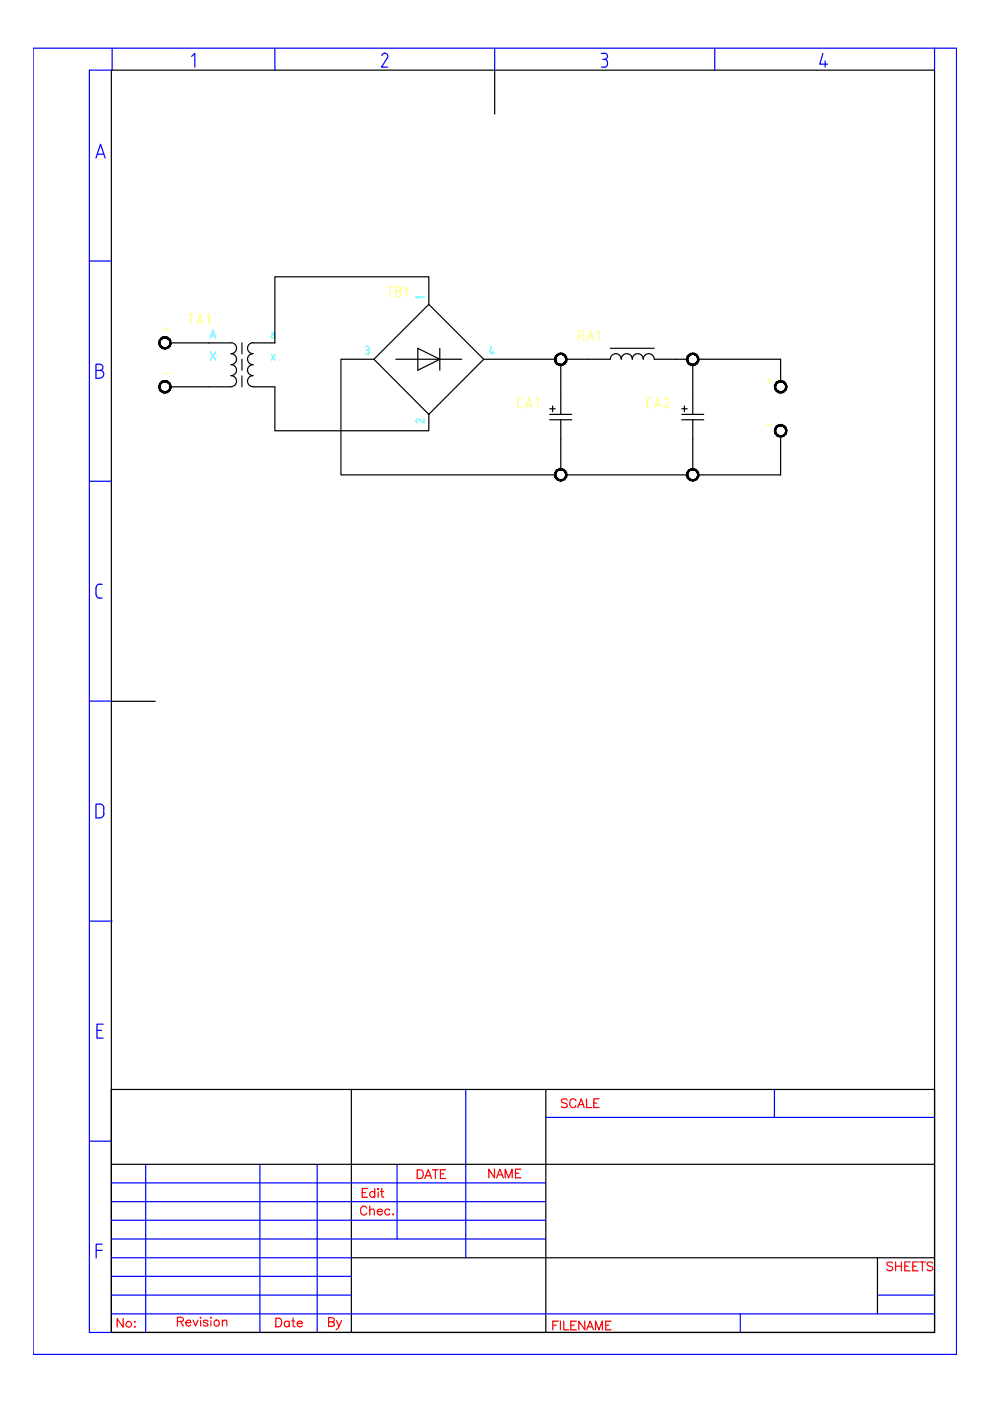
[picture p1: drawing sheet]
<svg xmlns="http://www.w3.org/2000/svg" width="210mm" height="297mm" viewBox="0 0 210 297" stroke-linecap="round" stroke-linejoin="round" font-family="sans-serif">
<defs><g id="words">
<g font-size="5.7" fill="#ffff7f">
<text x="108.7" y="87.8">CA1</text>
<text x="135.8" y="87.8">CA2</text>
</g>
<text font-size="5.7" fill="#f00" x="68.4" y="282.9">By</text>
<g font-size="5.3" fill="#ffff7f">
<text x="80.8" y="64.2">TB1</text>
<text x="38.8" y="69.8">TA1</text>
<text x="121.4" y="73.4">RA1</text>
</g>
<text font-size="5.3" fill="#f00" x="87.1" y="251.2">DATE</text>
<g font-size="4.9" fill="#f00">
<text x="117.8" y="236">SCALE</text>
<text x="102.3" y="250.8">NAME</text>
<text x="187" y="270.6">SHEETS</text>
<text x="23.6" y="282.6">No:</text>
<text x="57.1" y="282.6">Date</text>
</g>
<g font-size="4" fill="#ffff7f">
<text x="33.5" y="71.6">+</text>
<text x="161.2" y="82.5">+</text>
</g>
<text font-size="4" fill="#0ff" x="87.1" y="91">2</text>
<text font-size="3.1" fill="#0ff" x="87.1" y="64.6">1</text>
<g font-size="2.6" fill="#ffff7f">
<text x="33.5" y="80.4">-</text>
<text x="161.2" y="91.4">-</text>
</g>
</g></defs>
<!-- layer: 0 -->
<g fill="none" stroke="#000" stroke-width=".25">
<path d="M36.1 72.7h8.2M79.3 76.2h-7v24.5h45.4M90.9 64.5v-5.8h-32.6v14M102.6 76.2h15.1M118.9 77.4v6.3M120 76.2h4.7M143.4 76.2h2.3M146.9 77.4v6.3M148 76.2h17.5v4.6M36.1 82h8.2M58.3 82v9.3h32.6v-3.4M118.9 93.1v6.4"/>
<path d="M146.9 93.1v6.4M165.5 92.5v8.2h-17.5M120 100.7h25.7M23.6 282.5h174.5"/>
</g>
<!-- layer: 035 -->
<g fill="none" stroke="#00f" stroke-width=".25">
<path d="M7 10.2h195.8v277h-195.8zM23.6 14.9h-4.6v267.6h4.6M23.8 10.2v4.7M40.6 12l.7-.7v2.9M58.3 10.2v4.7M81 11.8a.66 .66 0 0 1 .8-.5 .66 .66 0 0 1 .3 1M82.1 12.3l-1.2 1.9h1.3M104.9 10.2v4.7M127.5 11.3h.6M127.5 14.2h.6M127.8 12.6h.3M128.2 11.3a.66 .66 0 0 1 .6 .6 .66 .66 0 0 1-.6 .7 .74 .74 0 0 1 .6 1"/>
<path d="M128.8 13.6a.66 .66 0 0 1-.6 .6M151.5 10.2v4.7M174.5 11.3l-.7 2.3h1.7M174.9 12.9v1.3M198.1 10.2v4.7M20.3 33.5l1-2.9 1 2.9M20.6 32.7h1.4M18.9 55.3h4.7M20.3 78.5h.9a.66 .66 0 0 0 .6-.6 .66 .66 0 0 0-.6-.7h-.9v3h.9M21.2 78.5a.83 .83 0 0 1 .8 .8 .83 .83 0 0 1-.8 .9M19 102h4.6M20.3 124.6v1.5"/>
<path d="M20.4 126.1a.74 .74 0 0 0 .7 .7M21.1 126.8h.6M21.1 123.9h.6M21.1 123.8a.74 .74 0 0 0-.7 .8M19 148.6h4.6M21.1 170.5h-.8v2.9h.8M21.1 170.4a.91 .91 0 0 1 .9 1M22 171.4v1.1M22 172.5a.91 .91 0 0 1-.9 .9M19.1 195.3h4.7M20.6 218.5h.9M21.9 217.1h-1.3v3h1.3"/>
<path d="M98.7 231v35.7M115.7 236.9h82.4M164.2 231v5.9M19 241.9h4.6M23.6 250.8h92.1M23.6 254.8h92.1M23.6 258.7h92.1M30.9 246.9v35.6M55.1 246.9v35.6M67.3 246.9v35.6M84.2 246.9v15.8M20.4 265.1h1.3"/>
<path d="M21.7 263.8h-1.3v2.9M23.6 274.6h50.9M23.6 278.6h174.5M23.6 262.7h92.1M23.6 270.6h50.9M23.6 266.7h50.9M157 278.6v3.9M186 274.6h12.1"/>
</g>
<!-- layer: 07 -->
<path d="M23.6 14.9v267.6h174.5M23.8 14.9h174.3v267.6M104.9 14.9v9.3M23.6 148.7h9.3M23.6 231h174.5v51.5M74.5 231v51.5M115.7 231v51.5M23.6 246.9h174.5M74.5 266.7h123.6M186 266.7v11.9" fill="none" stroke="#000" stroke-width=".25"/>
<!-- layer: 025 -->
<g fill="none" stroke="#f00" stroke-width=".25">
<path d="M76.8 252.9h.7M77.8 256.2a.64 .64 0 0 0-1-.4 1 1 0 0 0-.4 1.1 1 1 0 0 0 .9 .7l.5-.5M77.9 252h-1.1v1.8h1.1M78.4 256.7l.4-.4 .5 .1 .1 1.2M78.4 255.7v1.9M79.4 252.9a.59 .59 0 0 0-.8-.1 .59 .59 0 0 0 0 .9 .59 .59 0 0 0 .8-.1M79.4 252v1.8M80 256.9h1.1v-.2a.6 .6 0 0 0-.9-.2 .6 .6 0 0 0-.2 .8 .6 .6 0 0 0 .9 .2l.2-.2M80.2 252v.2zM80.2 252.7v1.1M80.7 252.6h.6M81 252v1.5l.1 .3h.3"/>
<path d="M82.7 256.6a.61 .61 0 0 0-.9-.1 .61 .61 0 0 0 0 .9 .61 .61 0 0 0 .9-.1M83.3 257.4l.2 .1-.2 .1zM40.9 279.9l.6 1.2 .5-1.2M42.5 279.3v.2zM44.6 279.4h.2zM47.1 279.9v1.2M37.6 280.2h.8l.4-.2a.41 .41 0 0 0-.1-.6l-1.1-.1v1.8M38.3 280.2l.6 .9M39.4 280.4h1.1a.53 .53 0 0 0-.6-.6 .53 .53 0 0 0-.5 .6 .59 .59 0 0 0 .3 .7 .59 .59 0 0 0 .8-.2M42.5 280v1.1M44.1 280.2a.56 .56 0 0 0-.9-.2v.3l.6 .2a.33 .33 0 0 1 .2 .6 .66 .66 0 0 1-.9-.2M44.7 280v1.1"/>
<path d="M47.1 280.3l.5-.4 .4 .1 .1 1.1M117.2 281h.7M118.3 280.1h-1.1v1.9M118.8 280.1v1.9M119.5 280.1v1.9h1.1M121 281h.7M122.2 280.1h-1.2v1.9h1.2M124 280.1v1.9l-1.3-1.9v1.9M124.4 282l.7-1.9 .7 1.9M124.7 281.3h.8M126.3 282v-1.9l.7 1.9 .7-1.9v1.9M128.4 281h.7"/>
<path d="M129.6 280.1h-1.2v1.9h1.2"/>
<circle cx="45.9" cy="280.5" r=".63"/>
</g>
<!-- layer: SYMS -->
<g fill="#000" stroke="#000" stroke-width=".21">
<path d="M35 71.4l.4 .1-.1 .2zM35 71.4v.2l.3 .1zM34.6 71.5l.4-.1v.2zM34.6 71.5l.1 .2 .3-.1zM34.2 71.6l.4-.1 .1 .2zM34.2 71.6l.2 .3 .3-.2zM34.2 71.6l.2 .3h-.5zM33.9 71.9l.2 .2 .3-.2zM33.9 71.9l.2 .2-.3 .2zM33.8 72.3l.2 .1 .1-.3zM33.8 72.3l.2 .1-.3 .3zM34 72.4l-.3 .3h.2zM33.7 72.7h.2l-.1 .4zM33.9 72.7l-.1 .4 .2-.1zM33.8 73.1l.2-.1-.1 .4zM34 73l-.1 .4 .2-.1zM33.9 73.4l.2-.1 .1 .4zM34.1 73.3l.1 .4 .2-.2zM34.4 73.5l.2 .4-.4-.2zM34.4 73.5l.2 .4 .1-.2zM34.7 73.7l.3 .3-.4-.1zM34.7 73.7l.3 .3v-.3zM35 73.7l.4 .2-.4 .1zM35 73.7l.4 .2-.1-.2zM35.3 73.7h.4l-.3 .2zM35.3 73.7h.4l-.1-.2zM35.6 73.5l.4-.1-.3 .3zM35.8 73.3l-.2 .2 .4-.1zM35.8 73.3l.4-.2-.2 .3zM36 73l-.2 .3 .4-.2zM36 73l.3-.3-.1 .4zM36 72.7v.3l.3-.3zM36.2 72.3l.1 .4h-.3zM36 72.4v.3l.2-.4zM36 71.9l.2 .4-.2 .1zM35.8 72.1l.2 .3v-.5zM35.7 71.6l.3 .3-.2 .2zM35.7 71.6l-.1 .3 .2 .2zM35.4 71.5l.3 .1-.1 .3zM35.4 71.5l-.1 .2 .3 .2z"/>
<path d="M118.9 74.9h.4l-.1 .3zM118.9 74.9v.2l.3 .1zM118.5 74.9h.4v.2zM118.5 74.9l.1 .3 .3-.1zM118.1 75.2l.4-.3 .1 .3zM118.1 75.2l.2 .1 .3-.1zM117.8 75.4l.3-.2 .2 .1zM117.8 75.4l.3 .2 .2-.3zM117.8 75.4l.3 .2-.4 .2zM117.7 75.8l.2 .1 .2-.3zM117.7 75.8l.2 .1-.3 .3zM117.9 75.9l-.3 .3h.2zM117.6 76.2h.2l-.1 .4zM117.8 76.2l-.1 .4 .2-.1zM117.7 76.6l.2-.1-.1 .4zM117.9 76.5l-.1 .4 .3-.1zM117.8 76.9l.3-.1v.4zM118.1 76.8v.4l.2-.2zM118.3 77l.2 .4-.4-.2zM118.3 77l.2 .4 .1-.2zM118.6 77.2l.3 .3-.4-.1zM118.6 77.2l.3 .3v-.3zM118.9 77.2l.4 .2-.4 .1zM118.9 77.2l.4 .2-.1-.2zM119.2 77.2h.5l-.4 .2zM119.2 77.2h.5l-.2-.2zM119.5 77l.4-.1-.2 .3zM119.5 77l.4-.1-.2-.1zM119.7 76.8l.4-.2-.2 .3zM119.9 76.5l-.2 .3 .4-.2zM120.2 76.2l-.1 .4-.2-.1zM120 76.2l-.1 .3 .3-.3zM120.1 75.8l.1 .4h-.2zM119.9 75.9l.1 .3 .1-.4zM119.9 75.4l.2 .4-.2 .1zM119.9 75.4l-.2 .2 .2 .3zM119.7 75.2l.2 .2-.2 .2zM119.7 75.2l-.2 .1 .2 .3zM119.3 74.9l.4 .3-.2 .1zM119.3 74.9l-.1 .3 .3 .1z"/>
<path d="M146.9 74.9h.4l-.1 .3zM146.9 74.9v.2l.3 .1zM146.5 74.9h.4v.2zM146.5 74.9v.3l.4-.1zM146.1 75.2l.4-.3v.3zM146.1 75.2l.1 .1 .3-.1zM145.8 75.4l.3-.2 .1 .1zM145.8 75.4l.2 .2 .2-.3zM145.8 75.4l.2 .2-.3 .2zM145.7 75.8l.2 .1 .1-.3zM145.7 75.8l.2 .1-.3 .3zM145.9 75.9l-.3 .3h.2zM145.6 76.2h.2l-.1 .4zM145.8 76.2l-.1 .4 .2-.1zM145.7 76.6l.2-.1-.1 .4zM145.9 76.5l-.1 .4 .2-.1zM145.8 76.9l.2-.1 .1 .4zM146 76.8l.1 .4 .1-.2zM146.2 77l.3 .4-.4-.2zM146.2 77l.3 .4v-.2zM146.5 77.2l.4 .3-.4-.1zM146.5 77.2l.4 .3v-.3zM146.9 77.2l.4 .2-.4 .1zM146.9 77.2l.4 .2-.1-.2zM147.2 77.2h.4l-.3 .2zM147.2 77.2h.4l-.1-.2zM147.5 77l.4-.1-.3 .3zM147.5 77l.4-.1-.2-.1zM147.7 76.8l.4-.2-.2 .3zM147.9 76.5l-.2 .3 .4-.2zM148.2 76.2l-.1 .4-.2-.1zM147.9 76.2v.3l.3-.3zM148.1 75.8l.1 .4h-.3zM147.9 75.9v.3l.2-.4zM147.9 75.4l.2 .4-.2 .1zM147.9 75.4l-.2 .2 .2 .3zM147.6 75.2l.3 .2-.2 .2zM147.6 75.2l-.1 .1 .2 .3zM147.3 74.9l.3 .3-.1 .1zM147.3 74.9l-.1 .3 .3 .1z"/>
<path d="M35 80.7l.4 .1-.1 .2zM35 80.7v.3h.3zM34.6 80.8l.4-.1v.3zM34.6 80.8l.1 .2h.3zM34.2 81l.4-.2 .1 .2zM34.2 81l.2 .2 .3-.2zM34.2 81l.2 .2-.5 .1zM33.9 81.3l.2 .1 .3-.2zM33.9 81.3l.2 .1-.3 .2zM33.8 81.6l.2 .1 .1-.3zM33.8 81.6l.2 .1-.3 .3zM34 81.7l-.3 .3h.2zM33.7 82h.2l-.1 .4zM33.9 82l-.1 .4h.2zM33.8 82.4h.2l-.1 .4zM34 82.4l-.1 .4 .2-.2zM33.9 82.8l.2-.2 .1 .4zM34.1 82.6l.1 .4 .2-.1zM34.4 82.9l.2 .3-.4-.2zM34.4 82.9l.2 .3 .1-.2zM34.7 83l.3 .3-.4-.1zM34.7 83l.3 .3v-.2zM35 83.1l.4 .1-.4 .1zM35 83.1l.4 .1-.1-.2zM35.3 83h.4l-.3 .2zM35.3 83h.4l-.1-.1zM35.6 82.9l.4-.1-.3 .2zM35.6 82.9l.4-.1-.2-.2zM35.8 82.6l.4-.2-.2 .4zM36 82.4l-.2 .2 .4-.2zM36.3 82l-.1 .4h-.2zM36 82v.4l.3-.4zM36.2 81.6l.1 .4h-.3zM36 81.7v.3l.2-.4zM36 81.3l.2 .3-.2 .1zM35.8 81.4l.2 .3v-.4zM35.7 81l.3 .3-.2 .1zM35.7 81l-.1 .2 .2 .2zM35.4 80.8l.3 .2-.1 .2zM35.4 80.8l-.1 .2 .3 .2z"/>
<path d="M118.9 99.4l.4 .1-.1 .2zM118.9 99.4v.2l.3 .1zM118.5 99.5l.4-.1v.2zM118.5 99.5l.1 .2 .3-.1zM118.1 99.6l.4-.1 .1 .2zM118.1 99.6l.2 .2 .3-.1zM118.1 99.6l.2 .2-.5 .1zM117.8 99.9l.3 .1 .2-.2zM117.8 99.9l.3 .1-.4 .3zM117.7 100.3h.2l.2-.3zM117.7 100.3h.2l-.3 .4zM117.9 100.3l-.3 .4h.2zM117.6 100.7h.2l-.1 .4zM117.8 100.7l-.1 .4 .2-.1zM117.7 101.1l.2-.1-.1 .4zM117.9 101l-.1 .4 .3-.1zM117.8 101.4l.3-.1v.4zM118.1 101.3v.4l.2-.2zM118.3 101.5l.2 .4-.4-.2zM118.3 101.5l.2 .4 .1-.2zM118.6 101.7l.3 .3-.4-.1zM118.6 101.7l.3 .3v-.3zM118.9 101.7l.4 .2-.4 .1zM118.9 101.7l.4 .2-.1-.2zM119.2 101.7h.5l-.4 .2zM119.2 101.7h.5l-.2-.2zM119.5 101.5l.4-.1-.2 .3zM119.7 101.3l-.2 .2 .4-.1zM119.7 101.3l.4-.2-.2 .3zM119.9 101l-.2 .3 .4-.2zM119.9 101l.3-.3-.1 .4zM120 100.7l-.1 .3 .3-.3zM120.1 100.3l.1 .4h-.2zM119.9 100.3l.1 .4 .1-.4zM119.9 99.9l.2 .4h-.2zM119.7 100l.2 .3v-.4zM119.7 99.6l.2 .3-.2 .1zM119.7 99.6l-.2 .2 .2 .2zM119.3 99.5l.4 .1-.2 .2zM119.3 99.5l-.1 .2 .3 .1z"/>
<path d="M146.9 99.4l.4 .1-.1 .2zM146.9 99.4v.2l.3 .1zM146.5 99.5l.4-.1v.2zM146.5 99.5v.2l.4-.1zM146.1 99.6l.4-.1v.2zM146.1 99.6l.1 .2 .3-.1zM146.1 99.6l.1 .2-.4 .1zM145.8 99.9l.2 .1 .2-.2zM145.8 99.9l.2 .1-.3 .3zM145.7 100.3h.2l.1-.3zM145.7 100.3h.2l-.3 .4zM145.9 100.3l-.3 .4h.2zM145.6 100.7h.2l-.1 .4zM145.8 100.7l-.1 .4 .2-.1zM145.7 101.1l.2-.1-.1 .4zM145.9 101l-.1 .4 .2-.1zM145.8 101.4l.2-.1 .1 .4zM146 101.3l.1 .4 .1-.2zM146.2 101.5l.3 .4-.4-.2zM146.2 101.5l.3 .4v-.2zM146.5 101.7l.4 .3-.4-.1zM146.5 101.7l.4 .3v-.3zM146.9 101.7l.4 .2-.4 .1zM146.9 101.7l.4 .2-.1-.2zM147.2 101.7h.4l-.3 .2zM147.2 101.7h.4l-.1-.2zM147.5 101.5l.4-.1-.3 .3zM147.7 101.3l-.2 .2 .4-.1zM147.7 101.3l.4-.2-.2 .3zM147.9 101l-.2 .3 .4-.2zM147.9 101l.3-.3-.1 .4zM147.9 100.7v.3l.3-.3zM148.1 100.3l.1 .4h-.3zM147.9 100.3v.4l.2-.4zM147.9 99.9l.2 .4h-.2zM147.7 100l.2 .3v-.4zM147.6 99.6l.3 .3-.2 .1zM147.6 99.6l-.1 .2 .2 .2zM147.3 99.5l.3 .1-.1 .2zM147.3 99.5l-.1 .2 .3 .1z"/>
<path d="M165.2 83l.3 .3-.4-.1zM165.2 83l.3 .3v-.2zM165.5 83.1l.4 .1-.4 .1zM165.5 83.1l.4 .1-.1-.2zM165.8 83h.5l-.4 .2zM165.8 83h.5l-.2-.1zM166.1 82.9l.5-.1-.3 .2zM166.4 82.6l-.3 .3 .5-.1zM166.4 82.6l.3-.2-.1 .4zM166.5 82.4l-.1 .2 .3-.2zM166.8 82l-.1 .4h-.2zM166.6 82l-.1 .4 .3-.4zM166.7 81.6l.1 .4h-.2zM166.5 81.7l.1 .3 .1-.4zM166.6 81.3l.1 .3-.2 .1zM166.4 81.4l.1 .3 .1-.4zM166.3 81l.3 .3-.2 .1zM166.3 81l-.2 .2 .3 .2zM165.9 80.8l.4 .2-.2 .2zM165.9 80.8l-.1 .2 .3 .2zM165.5 80.7l.4 .1-.1 .2zM165.5 80.7v.3h.3zM165.1 80.8l.4-.1v.3zM165.1 80.8l.1 .2h.3zM164.7 81l.4-.2 .1 .2zM164.7 81l.2 .2 .3-.2zM164.7 81l.2 .2-.4 .1zM164.5 81.3l.2 .1 .2-.2zM164.5 81.3l.2 .1-.4 .2zM164.3 81.6l.2 .1 .2-.3zM164.3 81.6l.2 .1-.3 .3zM164.5 81.7l-.3 .3h.3zM164.2 82h.3l-.2 .4zM164.5 82l-.2 .4h.2zM164.3 82.4h.2v.4zM164.5 82.4v.4l.2-.2zM164.5 82.8l.2-.2v.4zM164.7 82.6v.4l.2-.1zM164.7 83l.2-.1 .2 .3zM164.9 82.9l.2 .3 .1-.2z"/>
<path d="M165.2 92.3l.3 .3h-.4zM165.2 92.3l.3 .3v-.2zM165.5 92.4l.4 .2h-.4zM165.5 92.4l.4 .2-.1-.3zM165.8 92.3l.5 .1-.4 .2zM165.8 92.3l.5 .1-.2-.2zM166.1 92.2l.5-.1-.3 .3zM166.1 92.2l.5-.1-.2-.1zM166.4 92l.3-.2-.1 .3zM166.5 91.7l-.1 .3 .3-.2zM166.8 91.3l-.1 .5-.2-.1zM166.6 91.3l-.1 .4 .3-.4zM166.7 90.9l.1 .4h-.2zM166.5 91l.1 .3 .1-.4zM166.6 90.6l.1 .3-.2 .1zM166.4 90.7l.1 .3 .1-.4zM166.3 90.3l.3 .3-.2 .1zM166.3 90.3l-.2 .2 .3 .2zM165.9 90.1l.4 .2-.2 .2zM165.9 90.1l-.1 .3 .3 .1zM165.5 90.1h.4l-.1 .3zM165.5 90.1v.2l.3 .1zM165.1 90.1h.4v.2zM165.1 90.1l.1 .3 .3-.1zM164.7 90.3l.4-.2 .1 .3zM164.7 90.3l.2 .2 .3-.1zM164.7 90.3l.2 .2-.4 .1zM164.5 90.6l.2 .1 .2-.2zM164.5 90.6l.2 .1-.4 .2zM164.3 90.9l.2 .1 .2-.3zM164.3 90.9l.2 .1-.3 .3zM164.5 91l-.3 .3h.3zM164.2 91.3h.3l-.2 .5zM164.5 91.3l-.2 .5 .2-.1zM164.3 91.8l.2-.1v.4zM164.5 91.7v.4l.2-.1zM164.5 92.1l.2-.1v.4zM164.7 92v.4l.2-.2zM164.9 92.2l.2 .4-.4-.2zM164.9 92.2l.2 .4 .1-.3z"/>
</g>
<g fill="none" stroke="#000" stroke-width=".25">
<path d="M44.3 72.7h.1M44.3 72.7h4.7M49 72.7a1.16 1.16 0 0 1 1.2 1.1 1.16 1.16 0 0 1-1.2 1.2 1.16 1.16 0 0 1 1.2 1.2 1.16 1.16 0 0 1-1.2 1.1 1.16 1.16 0 0 1 1.2 1.2 1.16 1.16 0 0 1-1.2 1.1 1.16 1.16 0 0 1 1.2 1.2 1.16 1.16 0 0 1-1.2 1.2M51.3 72.7v2.3M51.3 76.2v2.3M51.3 79.7v2.3M53.6 72.7h4.7M53.6 72.7a1.16 1.16 0 0 0-1.1 1.1 1.16 1.16 0 0 0 1.1 1.2 1.16 1.16 0 0 0-1.1 1.2 1.16 1.16 0 0 0 1.1 1.1 1.16 1.16 0 0 0-1.1 1.2 1.16 1.16 0 0 0 1.1 1.1 1.16 1.16 0 0 0-1.1 1.2 1.16 1.16 0 0 0 1.1 1.2M79.3 76.2l11.6-11.7 11.7 11.7-11.7 11.7zM83.9 76.2h14M88.6 73.8l4.6 2.4-4.6 2.3zM93.2 73.8v4.7"/>
<path d="M124.7 76.2h4.7a1.16 1.16 0 0 1 1.2-1.2 1.16 1.16 0 0 1 1.1 1.2 1.16 1.16 0 0 1 1.2-1.2 1.16 1.16 0 0 1 1.2 1.2 1.16 1.16 0 0 1 1.1-1.2 1.16 1.16 0 0 1 1.2 1.2 1.16 1.16 0 0 1 1.1-1.2 1.16 1.16 0 0 1 1.2 1.2h4.7M129.4 73.8h9.3M44.3 82h4.7M53.6 82h4.7M116.6 89h4.6M116.6 87.9h4.6M116.6 86.7h1.1M117.2 86.1v1.2M118.9 83.7v4.2M118.9 89v4.1M144.6 89h4.6M144.6 87.9h4.6"/>
<path d="M144.6 86.7h1.1M145.1 86.1v1.2M146.9 83.7v4.2M146.9 89v4.1"/>
</g>
<!-- layer: TERMS -->
<g fill="none" stroke="#0ff" stroke-width=".25">
<path d="M44.6 74.6l1.1 1.7M45.7 74.6l-1.1 1.7M57.6 75.2l.7 1.1M57.6 70.5h.3M57.9 70.5l.3 .2v.9l-.6-.1 .1-.4h.5M58.3 75.2l-.7 1.1M77.5 73.5h.4M77.5 75.2h.4M77.7 74.2h.2M77.9 73.5a.36 .36 0 0 1 .4 .3 .36 .36 0 0 1-.4 .4l.3 .2 .1 .4M78.3 74.8l-.4 .3M104.2 73.5l-.4 1.3h.9"/>
<path d="M104.4 74.4v.8"/>
</g>
<use href="#words"/>
</svg>
